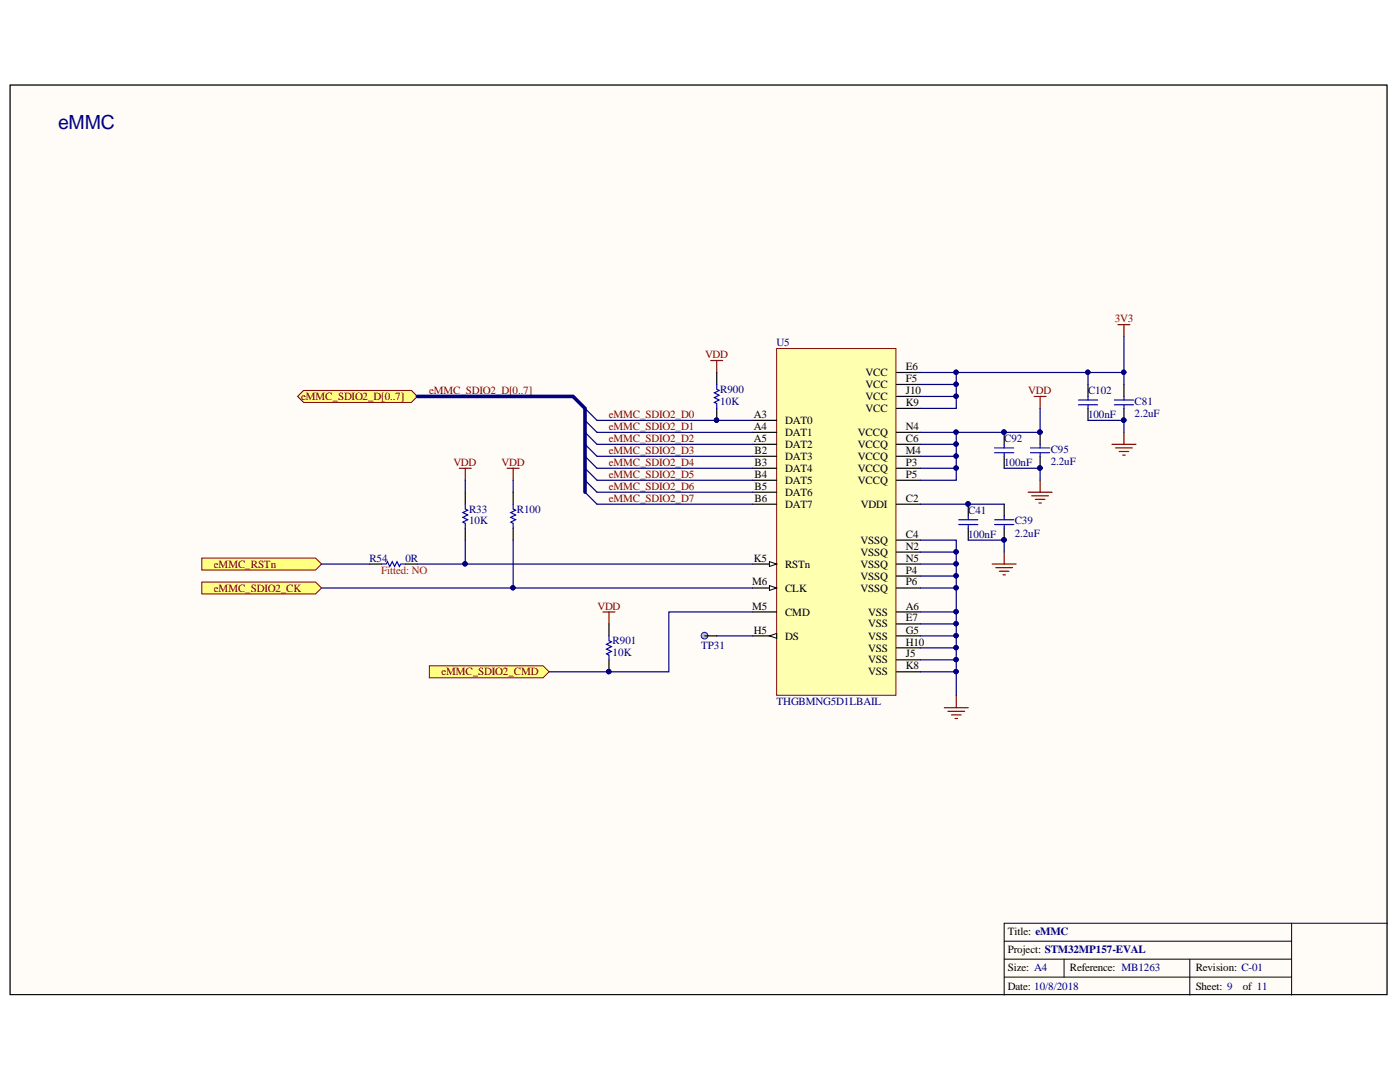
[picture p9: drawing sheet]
<svg xmlns="http://www.w3.org/2000/svg" width="279mm" height="216mm" viewBox="0 0 279 216" stroke-linecap="round" stroke-linejoin="round" font-family="sans-serif">
<defs><g id="words">
<text font-size="3.9" fill="#000080" x="11.6" y="25.7">eMMC</text>
<g font-size="2.2" fill="#800000">
<text x="222.5" y="64.3">3V3</text>
<text x="140.7" y="71.4">VDD</text>
<text x="60.1" y="79.8">eMMC_SDIO2_D[0..7]</text>
<text x="85.7" y="78.6">eMMC_SDIO2_D[0..7]</text>
<text x="121.5" y="83.4">eMMC_SDIO2_D0</text>
<text x="205.2" y="78.6">VDD</text>
<text x="121.5" y="85.8">eMMC_SDIO2_D1</text>
<text x="121.5" y="88.2">eMMC_SDIO2_D2</text>
<text x="90.5" y="93">VDD</text>
<text x="100.1" y="93">VDD</text>
<text x="121.5" y="90.6">eMMC_SDIO2_D3</text>
<text x="121.5" y="93">eMMC_SDIO2_D4</text>
<text x="121.5" y="95.4">eMMC_SDIO2_D5</text>
<text x="121.5" y="97.7">eMMC_SDIO2_D6</text>
<text x="121.5" y="100.2">eMMC_SDIO2_D7</text>
<text x="42.7" y="113.3">eMMC_RSTn</text>
<text x="42.7" y="118.1">eMMC_SDIO2_CK</text>
<text x="119.2" y="121.6">VDD</text>
<text x="88.1" y="134.7">eMMC_SDIO2_CMD</text>
</g>
<g font-size="2.2" fill="#000080">
<text x="155" y="69.1">U5</text>
<text x="143.7" y="78.4">R900</text>
<text x="143.7" y="80.8">10K</text>
<text x="217.1" y="78.6">C102</text>
<text x="217.1" y="83.4">100nF</text>
<text x="226.4" y="80.8">C81</text>
<text x="226.4" y="83.2">2.2uF</text>
<text x="200.4" y="88.2">C92</text>
<text x="200.4" y="93">100nF</text>
<text x="209.7" y="90.4">C95</text>
<text x="209.7" y="92.7">2.2uF</text>
<text x="93.6" y="102.3">R33</text>
<text x="93.6" y="104.6">10K</text>
<text x="103.2" y="102.3">R100</text>
<text x="193.2" y="102.5">C41</text>
<text x="193.2" y="107.3">100nF</text>
<text x="202.5" y="104.6">C39</text>
<text x="202.5" y="107.1">2.2uF</text>
<text x="73.7" y="112.1">R54</text>
<text x="80.9" y="112.1">0R</text>
<text x="122.3" y="128.6">R901</text>
<text x="122.3" y="130.9">10K</text>
<text x="139.9" y="129.5">TP31</text>
<text x="155" y="140.7">THGBMNG5D1LBAIL</text>
</g>
<g font-size="2.2">
<text x="172.8" y="75.1">VCC</text>
<text x="172.8" y="77.4">VCC</text>
<text x="180.8" y="73.9">E6</text>
<text x="180.8" y="76.2">F5</text>
<text x="150.4" y="83.4">A3</text>
<text x="172.8" y="79.8">VCC</text>
<text x="172.8" y="82.2">VCC</text>
<text x="180.8" y="78.6">J10</text>
<text x="180.8" y="81.1">K9</text>
<text x="150.4" y="85.8">A4</text>
<text x="150.4" y="88.2">A5</text>
<text x="156.7" y="84.6">DAT0</text>
<text x="156.7" y="87">DAT1</text>
<text x="156.7" y="89.3">DAT2</text>
<text x="171.2" y="89.3">VCCQ</text>
<text x="171.2" y="87">VCCQ</text>
<text x="180.8" y="88.2">C6</text>
<text x="180.8" y="85.8">N4</text>
<text x="150.6" y="90.6">B2</text>
<text x="150.6" y="93">B3</text>
<text x="150.6" y="95.4">B4</text>
<text x="156.7" y="91.8">DAT3</text>
<text x="156.7" y="94.2">DAT4</text>
<text x="171.2" y="91.8">VCCQ</text>
<text x="171.2" y="94.2">VCCQ</text>
<text x="180.8" y="90.6">M4</text>
<text x="180.8" y="93">P3</text>
<text x="180.8" y="95.4">P5</text>
<text x="150.6" y="97.7">B5</text>
<text x="150.6" y="100.2">B6</text>
<text x="156.7" y="96.5">DAT5</text>
<text x="156.7" y="99">DAT6</text>
<text x="156.7" y="101.4">DAT7</text>
<text x="171.2" y="96.5">VCCQ</text>
<text x="171.8" y="101.4">VDDI</text>
<text x="180.8" y="100.2">C2</text>
<text x="180.8" y="107.3">C4</text>
<text x="150.4" y="112.1">K5</text>
<text x="156.7" y="113.3">RSTn</text>
<text x="171.7" y="113.3">VSSQ</text>
<text x="171.7" y="110.9">VSSQ</text>
<text x="171.7" y="108.5">VSSQ</text>
<text x="180.8" y="112.1">N5</text>
<text x="180.8" y="109.7">N2</text>
<text x="150.1" y="116.8">M6</text>
<text x="156.7" y="118.1">CLK</text>
<text x="171.7" y="118.1">VSSQ</text>
<text x="171.7" y="115.6">VSSQ</text>
<text x="180.8" y="116.8">P6</text>
<text x="180.8" y="114.5">P4</text>
<text x="150.1" y="121.6">M5</text>
<text x="156.7" y="122.8">CMD</text>
<text x="173.3" y="125.2">VSS</text>
<text x="173.3" y="122.8">VSS</text>
<text x="180.8" y="124">E7</text>
<text x="180.8" y="121.6">A6</text>
<text x="150.4" y="126.5">H5</text>
<text x="156.7" y="127.6">DS</text>
<text x="173.3" y="127.6">VSS</text>
<text x="173.3" y="130">VSS</text>
<text x="180.8" y="126.5">G5</text>
<text x="180.8" y="128.8">H10</text>
<text x="180.8" y="131.2">J5</text>
<text x="173.3" y="134.7">VSS</text>
<text x="173.3" y="132.4">VSS</text>
<text x="180.8" y="133.6">K8</text>
<text x="201.2" y="186.6">Title: eMMC</text>
<text x="201.2" y="190.2">Project: STM32MP157-EVAL</text>
<text x="201.2" y="193.8">Size: A4</text>
<text x="201.2" y="197.5">Date: 10/8/2018</text>
<text x="213.5" y="193.8">Reference: MB1263</text>
<text x="238.6" y="197.5">Sheet: 9</text>
<text x="238.6" y="193.8">Revision: C-01</text>
<text x="248" y="197.5">of 11</text>
</g>
<text font-size="2.2" fill="#f00" x="76.1" y="114.5">Fitted: NO</text>
</g></defs>
<path d="M2 17h274.8v181.5h-274.8z" fill="#fffcf8" stroke="#000" stroke-width=".2"/>
<path d="M200.4 187.8h57.4M200.4 191.4h57.4M200.4 195h57.4M212.4 191.4v3.6M237.5 191.4v7.2M257.8 184.2v14.4M276.9 184.2h-76.5v14.4" fill="none" stroke="#000" stroke-width=".2"/>
<path d="M221.9 88.7h4.8M222.6 89.4h3.4M223.4 90.1h1.9M224.1 90.8h.4M224.3 86.3v2.4" fill="none" stroke="#800000" stroke-width=".24"/>
<g fill="#ffff80" stroke="#800000" stroke-width=".2">
<path d="M40.3 116.1h22.7l1.2 1.2-1.2 1.2h-22.7z" fill-rule="evenodd"/>
<path d="M59.4 79.1l1.2-1.2h21.5l1.2 1.2-1.2 1.2h-21.5z" fill-rule="evenodd"/>
<path d="M40.3 111.4h22.7l1.2 1.2-1.2 1.1h-22.7z" fill-rule="evenodd"/>
<path d="M85.7 132.9h22.7l1.2 1.2-1.2 1.1h-22.7z" fill-rule="evenodd"/>
</g>
<g fill="none" stroke="#800000" stroke-width=".24">
<path d="M206.4 79.1h2.4M207.6 79.1v2.4M223.1 64.8h2.4M224.3 64.8v2.4M91.7 93.4h2.3M92.9 93.4v2.4M205.2 98.2h4.8M205.9 98.9h3.3M206.6 99.6h1.9M207.6 95.8v2.4M198 112.6h4.8M198.7 113.3h3.4"/>
<path d="M199.4 114h2M200.2 114.7h.4M200.4 110.2v2.4M207.3 100.4h.5M190.8 138.8v2.4M188.5 141.2h4.7M189.2 141.9h3.3M189.9 142.7h1.9M190.6 143.4h.5"/>
</g>
<path d="M116.8 81.5l2.3 2.4M116.8 83.9l2.3 2.4M116.8 86.3l2.3 2.4M116.8 88.7l2.3 2.3M116.8 91l2.3 2.4M116.8 93.4l2.3 2.4M116.8 95.8l2.3 2.4M116.8 98.2l2.3 2.4" fill="none" stroke="#000080" stroke-width=".24"/>
<path d="M155 69.5h23.8v69.2h-23.8z" fill="#ffffb0" stroke="#800000" stroke-width=".2"/>
<path d="M150.2 83.9h4.8M150.2 86.3h4.8M150.2 88.7h4.8M150.2 91h4.8M150.2 93.4h4.8M150.2 95.8h4.8M150.2 98.2h4.8M150.2 100.6h4.8M150.2 112.6h4.8" fill="none" stroke="#000" stroke-width=".24"/>
<path d="M153.6 112.1l1.4 .5-1.4 .4z" fill="#fffcf8"/>
<path d="M153.6 112.1l1.4 .5-1.4 .4z" fill="none" stroke="#000" stroke-width=".2"/>
<path d="M150.2 126.9h4.8" fill="none" stroke="#000" stroke-width=".24"/>
<path d="M153.6 126.9l1.4-.5v1z" fill="#fffcf8"/>
<path d="M153.6 126.9l1.4-.5v1z" fill="none" stroke="#000" stroke-width=".2"/>
<path d="M150.2 117.3h4.8" fill="none" stroke="#000" stroke-width=".24"/>
<path d="M153.6 116.9l1.4 .4-1.4 .5z" fill="#fffcf8"/>
<path d="M153.6 116.9l1.4 .4-1.4 .5z" fill="none" stroke="#000" stroke-width=".2"/>
<g fill="none" stroke="#000" stroke-width=".24">
<path d="M178.9 74.3h4.8M178.9 76.7h4.8M178.9 79.1h4.8M224.3 76.7v2.4M92.9 98.2v2.4M178.9 88.7h4.8M178.9 91h4.8M178.9 86.3h4.8M178.9 93.4h4.8M178.9 95.8h4.8M178.9 81.5h4.8M207.6 86.3v2.4"/>
<path d="M207.6 91v2.4M224.3 81.5v2.4M73.7 112.6h2.4M80.9 112.6h2.4M92.9 105.4v2.4M178.9 100.6h4.8M178.9 117.3h4.8M178.9 114.9h4.8M178.9 112.6h4.8M178.9 110.2h4.8M178.9 107.8h4.8M200.4 100.6v2.4"/>
<path d="M200.4 105.4v2.4M150.2 122.1h4.8M178.9 124.5h4.8M178.9 122.1h4.8M178.9 126.9h4.8M178.9 129.3h4.8M178.9 134.1h4.8M178.9 131.7h4.8"/>
</g>
<g fill="none" stroke="#00f" stroke-width=".24">
<path d="M222.4 79.8h3.8M224.3 79.1v.7M205.7 90.3h3.8M205.7 89.4h3.8M207.6 88.7v.7M207.6 90.3v.7M222.4 80.8h3.8M224.3 80.8v.7M76.1 112.6h1l.2-.5 .5 .9 .5-.9 .5 .9 .4-.9 .5 .9 .2-.4h1M92.9 100.6v1l.4 .2-.9 .5 .9 .5-.9 .4 .9 .5-.9 .5 .5 .2v1M198.5 104.7h3.8M198.5 103.7h3.8"/>
<path d="M200.4 103v.7M200.4 104.7v.7"/>
</g>
<g fill="#000080" stroke="#000080" stroke-width=".2">
<circle cx="224.3" cy="83.8" r=".43"/>
<circle cx="207.5" cy="86.2" r=".43"/>
<circle cx="207.5" cy="93.4" r=".43"/>
<circle cx="200.4" cy="107.7" r=".43"/>
</g>
<circle cx="140.6" cy="126.8" r=".67" fill="#c0c0c0" stroke="#00f" stroke-width=".2"/>
<g fill="none" stroke="#000" stroke-width=".24">
<path d="M143 74.3v2.4M217.1 76.7v2.4M102.4 98.2v2.4M143 81.5v2.4M200.4 86.3v2.4M200.4 91v2.4M217.1 81.5v2.4M102.4 105.4v2.4M193.2 100.6v2.4M193.2 105.4v2.4M121.5 124.5v2.4M121.5 131.7v2.4"/>
<path d="M140.7 126.9h2.3"/>
</g>
<g fill="none" stroke="#00f" stroke-width=".24">
<path d="M143 76.7v1l.5 .2-.9 .5 .9 .5-.9 .4 .9 .5-.9 .5 .4 .2v1M215.2 79.8h3.8M217.1 79.1v.7M198.5 89.4h3.8M198.5 90.3h3.8M200.4 88.7v.7M200.4 90.3v.7M215.2 80.8h3.8M217.1 80.8v.7M102.4 100.6v1l.5 .2-1 .5 1 .5-1 .4 1 .5-1 .5 .5 .2v1M191.3 103.7h3.8M191.3 104.7h3.8"/>
<path d="M193.2 103v.7M193.2 104.7v.7M121.5 126.9v.9l.5 .3-.9 .5 .9 .4-.9 .5 .9 .5-.9 .5 .4 .2v1"/>
</g>
<g fill="#000080" stroke="#000080" stroke-width=".2">
<circle cx="200.4" cy="86.2" r=".43"/>
<circle cx="193.2" cy="100.6" r=".43"/>
<circle cx="143" cy="83.8" r=".43"/>
<circle cx="190.8" cy="74.3" r=".43"/>
<circle cx="190.8" cy="76.7" r=".43"/>
<circle cx="190.8" cy="79.1" r=".43"/>
<circle cx="190.8" cy="93.4" r=".43"/>
<circle cx="190.8" cy="91" r=".43"/>
<circle cx="190.8" cy="88.6" r=".43"/>
<circle cx="190.8" cy="86.2" r=".43"/>
<circle cx="224.3" cy="74.3" r=".43"/>
<circle cx="190.8" cy="110.1" r=".43"/>
<circle cx="190.8" cy="112.5" r=".43"/>
<circle cx="190.8" cy="114.9" r=".43"/>
<circle cx="190.8" cy="117.3" r=".43"/>
<circle cx="190.8" cy="122.1" r=".43"/>
<circle cx="190.8" cy="124.4" r=".43"/>
<circle cx="190.8" cy="126.8" r=".43"/>
<circle cx="190.8" cy="129.2" r=".43"/>
<circle cx="190.8" cy="131.6" r=".43"/>
<circle cx="190.8" cy="134" r=".43"/>
<circle cx="200.4" cy="107.7" r=".43"/>
<circle cx="207.5" cy="93.4" r=".43"/>
<circle cx="217.1" cy="74.3" r=".43"/>
<circle cx="224.3" cy="83.8" r=".43"/>
<circle cx="92.8" cy="112.5" r=".43"/>
<circle cx="102.4" cy="117.3" r=".43"/>
<circle cx="207.5" cy="86.2" r=".43"/>
<circle cx="121.5" cy="134" r=".43"/>
</g>
<path d="M141.8 71.9h2.4M143 71.9v2.4M101.2 93.4h2.4M102.4 93.4v2.4M120.3 122.1h2.4M121.5 122.1v2.4" fill="none" stroke="#800000" stroke-width=".24"/>
<g fill="none" stroke="#000080" stroke-width=".24">
<path d="M183.7 74.3h7.1v2.4h-7.1M190.8 76.7v2.4h-7.1M190.8 79.1v2.4h-7.1M217.1 74.3v2.4M224.3 67.2v7.1h-33.5M224.3 74.3v2.4M92.9 95.8v2.4M102.4 95.8v2.4M119.1 83.9h31.1M119.1 86.3h31.1M119.1 88.7h31.1M119.1 91h31.1"/>
<path d="M119.1 93.4h31.1M119.1 95.8h31.1M119.1 98.2h31.1M183.7 93.4h7.1v2.4h-7.1M183.7 91h7.1v2.4M183.7 88.7h7.1v2.3M183.7 86.3h7.1v2.4M200.4 93.4h7.2v2.4M207.6 81.5v4.8h-16.8M217.1 83.9h7.2v2.4M64.2 117.3h86M64.2 112.6h9.5"/>
<path d="M83.3 112.6h66.9M92.9 107.8v4.8M102.4 107.8v9.5M119.1 100.6h31.1M183.7 107.8h7.1v2.4h-7.1M183.7 100.6h16.7M190.8 110.2v2.4h-7.1M190.8 112.6v2.3h-7.1M190.8 114.9v2.4h-7.1M190.8 117.3v4.8M193.2 107.8h7.2v2.4M143 126.9h7.2"/>
<path d="M150.2 122.1h-16.7v12h-23.9M183.7 122.1h7.1v2.4h-7.1M190.8 124.5v2.4h-7.1M190.8 126.9v2.4h-7.1M190.8 129.3v2.4h-7.1M190.8 131.7v2.4h-7.1M190.8 134.1v4.7"/>
</g>
<path d="M83.3 79.1h31.1l2.4 2.4v16.7" fill="none" stroke="#000080" stroke-width=".72"/>
<use href="#words"/>
</svg>
